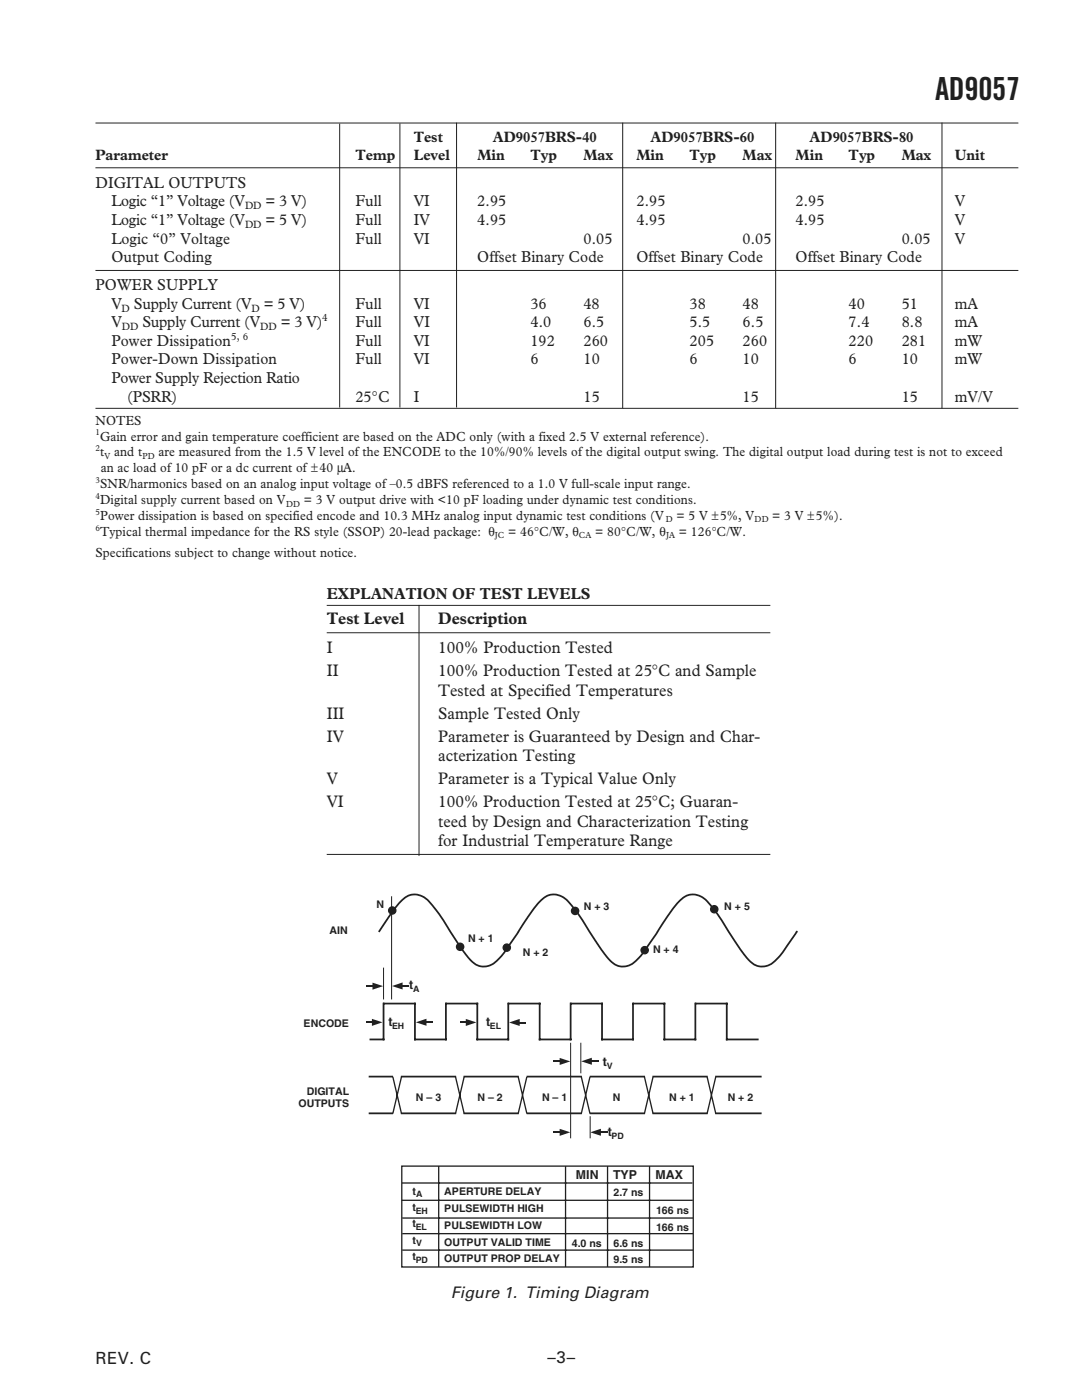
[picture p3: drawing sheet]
<svg xmlns="http://www.w3.org/2000/svg" width="216mm" height="279mm" viewBox="0 0 216 279" stroke-linecap="round" stroke-linejoin="round" font-family="sans-serif">
<defs><g id="words">
<text font-size="6.3" fill="#231f20" x="186.6" y="20">AD9057</text>
<g font-size="3.4" fill="#231f20">
<text x="65.2" y="124.6">Test Level</text>
<text x="87.4" y="124.6">Description</text>
<text x="65.2" y="130.4">I</text>
<text x="87.4" y="130.4">100% Production Tested</text>
<text x="65.2" y="135">II</text>
<text x="87.4" y="135">100% Production Tested at 25°C and Sample</text>
<text x="65.2" y="143.4">III</text>
<text x="87.4" y="143.4">Sample Tested Only</text>
<text x="87.4" y="138.9">Tested at Specified Temperatures</text>
<text x="65.2" y="148">IV</text>
<text x="87.4" y="148">Parameter is Guaranteed by Design and Char-</text>
<text x="87.4" y="151.9">acterization Testing</text>
<text x="65.2" y="156.5">V</text>
<text x="65.2" y="161.1">VI</text>
<text x="87.4" y="161.1">100% Production Tested at 25°C; Guaran-</text>
<text x="87.4" y="156.5">Parameter is a Typical Value Only</text>
<text x="87.4" y="165">teed by Design and Characterization Testing</text>
<text x="87.4" y="168.8">for Industrial Temperature Range</text>
<text x="19" y="272.1">REV. C</text>
<text x="109.2" y="272">–3–</text>
</g>
<g font-size="3.2" fill="#231f20">
<text x="19" y="37.5">DIGITAL OUTPUTS</text>
<text x="22.2" y="41.2">Logic “1” Voltage (V</text>
<text x="53" y="41.2">= 3 V)</text>
<text x="70.9" y="41.2">Full</text>
<text x="82.5" y="41.2">VI</text>
<text x="95.2" y="41.2">2.95</text>
<text x="127" y="41.2">2.95</text>
<text x="158.8" y="41.2">2.95</text>
<text x="190.5" y="41.2">V</text>
<text x="22.2" y="44.9">Logic “1” Voltage (V</text>
<text x="53" y="44.9">= 5 V)</text>
<text x="70.9" y="44.9">Full</text>
<text x="82.5" y="44.9">IV</text>
<text x="95.2" y="44.9">4.95</text>
<text x="127" y="44.9">4.95</text>
<text x="158.8" y="44.9">4.95</text>
<text x="190.5" y="44.9">V</text>
<text x="22.2" y="48.6">Logic “0” Voltage</text>
<text x="22.2" y="52.3">Output Coding</text>
<text x="70.9" y="48.6">Full</text>
<text x="82.6" y="48.6">VI</text>
<text x="95.2" y="52.3">Offset Binary Code</text>
<text x="116.4" y="48.6">0.05</text>
<text x="127" y="52.3">Offset Binary Code</text>
<text x="148.2" y="48.6">0.05</text>
<text x="158.7" y="52.3">Offset Binary Code</text>
<text x="179.9" y="48.6">0.05</text>
<text x="190.5" y="48.6">V</text>
<text x="19.1" y="57.9">POWER SUPPLY</text>
<text x="22.2" y="65.3">V</text>
<text x="22.2" y="61.6">V</text>
<text x="26.7" y="61.6">Supply Current (V</text>
<text x="28.4" y="65.3">Supply Current (V</text>
<text x="52.7" y="61.6">= 5 V)</text>
<text x="56" y="65.3">= 3 V)</text>
<text x="70.9" y="61.6">Full</text>
<text x="70.9" y="65.3">Full</text>
<text x="82.5" y="61.6">VI</text>
<text x="82.6" y="65.3">VI</text>
<text x="105.8" y="61.6">36</text>
<text x="105.8" y="65.3">4.0</text>
<text x="116.4" y="61.6">48</text>
<text x="116.4" y="65.3">6.5</text>
<text x="137.6" y="61.6">38</text>
<text x="137.6" y="65.3">5.5</text>
<text x="148.2" y="61.6">48</text>
<text x="148.2" y="65.3">6.5</text>
<text x="169.3" y="61.6">40</text>
<text x="169.3" y="65.3">7.4</text>
<text x="179.9" y="61.6">51</text>
<text x="179.9" y="65.3">8.8</text>
<text x="190.5" y="61.6">mA</text>
<text x="190.5" y="65.3">mA</text>
<text x="22.2" y="69">Power Dissipation</text>
<text x="70.9" y="69">Full</text>
<text x="82.5" y="69">VI</text>
<text x="105.8" y="69">192</text>
<text x="116.4" y="69">260</text>
<text x="137.6" y="69">205</text>
<text x="148.2" y="69">260</text>
<text x="169.3" y="69">220</text>
<text x="179.9" y="69">281</text>
<text x="190.5" y="69">mW</text>
<text x="22.2" y="72.7">Power-Down Dissipation</text>
<text x="22.2" y="76.5">Power Supply Rejection Ratio</text>
<text x="70.9" y="72.7">Full</text>
<text x="82.6" y="72.7">VI</text>
<text x="105.8" y="72.7">6</text>
<text x="116.4" y="72.7">10</text>
<text x="137.6" y="72.7">6</text>
<text x="148.2" y="72.7">10</text>
<text x="169.3" y="72.7">6</text>
<text x="179.9" y="72.7">10</text>
<text x="190.5" y="72.7">mW</text>
<text x="25.4" y="80.1">(PSRR)</text>
<text x="70.9" y="80.1">25°C</text>
<text x="82.6" y="80.1">I</text>
<text x="116.4" y="80.1">15</text>
<text x="148.2" y="80.1">15</text>
<text x="179.9" y="80.1">15</text>
<text x="190.5" y="80.1">mV/V</text>
<text x="65.2" y="119.5">EXPLANATION OF TEST LEVELS</text>
<text x="90" y="259.1">Figure 1. Timing Diagram</text>
</g>
<g font-size="3" fill="#231f20">
<text x="82.5" y="28.4">Test</text>
<text x="98.3" y="28.4">AD9057BRS-40</text>
<text x="129.8" y="28.4">AD9057BRS-60</text>
<text x="161.5" y="28.4">AD9057BRS-80</text>
<text x="19" y="31.8">Parameter</text>
<text x="70.9" y="31.8">Temp</text>
<text x="82.6" y="31.8">Level</text>
<text x="95.3" y="31.8">Min</text>
<text x="105.9" y="31.8">Typ</text>
<text x="116.4" y="31.8">Max</text>
<text x="127" y="31.8">Min</text>
<text x="137.6" y="31.8">Typ</text>
<text x="148.2" y="31.8">Max</text>
<text x="158.8" y="31.8">Min</text>
<text x="169.3" y="31.8">Typ</text>
<text x="179.9" y="31.8">Max</text>
<text x="190.5" y="31.8">Unit</text>
</g>
<g font-size="2.6" fill="#231f20">
<text x="19" y="84.8">NOTES</text>
<text x="20" y="87.9">Gain error and gain temperature coefficient are based on the ADC only (with a fixed 2.5 V external reference).</text>
<text x="20" y="91.1">t</text>
<text x="20.1" y="94.3">an ac load of 10 pF or a dc current of ±40 µA.</text>
<text x="22.7" y="91.1">and t</text>
<text x="31.6" y="91.1">are measured from the 1.5 V level of the ENCODE to the 10%/90% levels of the digital output swing. The digital output load during test is not to exceed</text>
<text x="20" y="97.5">SNR/harmonics based on an analog input voltage of –0.5 dBFS referenced to a 1.0 V full-scale input range.</text>
<text x="20" y="100.6">Digital supply current based on V</text>
<text x="60.6" y="100.6">= 3 V output drive with &lt;10 pF loading under dynamic test conditions.</text>
<text x="20" y="103.8">Power dissipation is based on specified encode and 10.3 MHz analog input dynamic test conditions (V</text>
<text x="20" y="107">Typical thermal impedance for the RS style (SSOP) 20-lead package: θ</text>
<text x="101.4" y="107">= 46°C/W, θ</text>
<text x="118.8" y="107">= 80°C/W, θ</text>
<text x="135" y="103.8">= 5 V ±5%, V</text>
<text x="135.4" y="107">= 126°C/W.</text>
<text x="154.1" y="103.8">= 3 V ±5%).</text>
<text x="19" y="111.2">Specifications subject to change without notice.</text>
</g>
<g font-size="2.5" fill="#231f20">
<text x="81.6" y="197.4">t</text>
<text x="77.5" y="204.9">t</text>
<text x="97" y="204.9">t</text>
<text x="120.3" y="212.8">t</text>
<text x="121.3" y="226.8">t</text>
<text x="114.9" y="235.4">MIN</text>
<text x="122.3" y="235.4">TYP</text>
<text x="130.8" y="235.4">MAX</text>
</g>
<g font-size="2.1" fill="#231f20">
<text x="48.9" y="41.7">DD</text>
<text x="48.9" y="45.4">DD</text>
<text x="24.3" y="62.2">D</text>
<text x="24.3" y="65.9">DD</text>
<text x="50.2" y="62.2">D</text>
<text x="51.9" y="65.9">DD</text>
<text x="64.3" y="64.1">4</text>
<text x="46.1" y="67.8">5, 6</text>
<text x="75.1" y="181.2">N</text>
<text x="116.5" y="181.7">N + 3</text>
<text x="144.5" y="181.6">N + 5</text>
<text x="65.8" y="186.3">AIN</text>
<text x="93.4" y="187.9">N + 1</text>
<text x="104.3" y="190.8">N + 2</text>
<text x="130.3" y="190.1">N + 4</text>
<text x="60.6" y="205">ENCODE</text>
<text x="59.6" y="220.9">OUTPUTS</text>
<text x="61.2" y="218.6">DIGITAL</text>
<text x="83" y="219.8">N – 3</text>
<text x="95.3" y="219.8">N – 2</text>
<text x="108.1" y="219.8">N – 1</text>
<text x="122.3" y="219.8">N</text>
<text x="133.5" y="219.8">N + 1</text>
<text x="145.2" y="219.8">N + 2</text>
<text x="82.3" y="238.5">t</text>
<text x="88.7" y="238.6">APERTURE DELAY</text>
<text x="122.4" y="238.7">2.7 ns</text>
<text x="82.3" y="241.7">t</text>
<text x="82.3" y="245">t</text>
<text x="88.7" y="241.9">PULSEWIDTH HIGH</text>
<text x="88.7" y="245.3">PULSEWIDTH LOW</text>
<text x="130.9" y="242.3">166 ns</text>
<text x="130.9" y="245.8">166 ns</text>
<text x="82.3" y="248.2">t</text>
<text x="82.3" y="251.5">t</text>
<text x="88.7" y="248.6">OUTPUT VALID TIME</text>
<text x="88.7" y="251.9">OUTPUT PROP DELAY</text>
<text x="114.1" y="248.8">4.0 ns</text>
<text x="122.4" y="248.8">6.6 ns</text>
<text x="122.4" y="252.2">9.5 ns</text>
</g>
<g font-size="1.8" fill="#231f20">
<text x="19" y="86.9">1</text>
<text x="19" y="90">2</text>
<text x="20.8" y="91.6">V</text>
<text x="28.4" y="91.6">PD</text>
<text x="19" y="96.4">3</text>
<text x="19" y="99.6">4</text>
<text x="57.1" y="101.1">DD</text>
<text x="19" y="102.7">5</text>
<text x="19" y="105.9">6</text>
<text x="98.8" y="107.4">JC</text>
<text x="115.5" y="107.4">CA</text>
<text x="132.8" y="104.3">D</text>
<text x="132.9" y="107.4">JA</text>
<text x="150.6" y="104.3">DD</text>
<text x="82.4" y="197.9">A</text>
<text x="78.2" y="205.4">EH</text>
<text x="97.7" y="205.4">EL</text>
<text x="121.1" y="213.3">V</text>
<text x="122" y="227.3">PD</text>
<text x="83" y="239">A</text>
<text x="82.9" y="242.2">EH</text>
<text x="82.9" y="245.5">EL</text>
<text x="82.9" y="252">PD</text>
<text x="83" y="248.7">V</text>
</g>
</g></defs>
<path d="M19 24.6h184.2M19 33.5h184.2M19 54h184.2M19 81.5h184.2" fill="none" stroke="#231f20" stroke-width=".2"/>
<circle cx="78.3" cy="181.7" r=".72" fill="#231f20"/>
<circle cx="78.3" cy="181.7" r=".72" fill="none" stroke="#231f20" stroke-width=".26"/>
<circle cx="114.8" cy="181.8" r=".72" fill="#231f20"/>
<circle cx="114.8" cy="181.8" r=".72" fill="none" stroke="#231f20" stroke-width=".26"/>
<circle cx="142.5" cy="181.5" r=".72" fill="#231f20"/>
<circle cx="142.5" cy="181.5" r=".72" fill="none" stroke="#231f20" stroke-width=".26"/>
<circle cx="128.6" cy="189.6" r=".72" fill="#231f20"/>
<circle cx="128.6" cy="189.6" r=".72" fill="none" stroke="#231f20" stroke-width=".26"/>
<circle cx="101.1" cy="189.1" r=".72" fill="#231f20"/>
<circle cx="101.1" cy="189.1" r=".72" fill="none" stroke="#231f20" stroke-width=".26"/>
<circle cx="91.8" cy="189" r=".72" fill="#231f20"/>
<g fill="none" stroke="#231f20" stroke-width=".26">
<path d="M78.4 215l1.7 7.1M80.1 215l-1.7 7.1M90.9 215l1.7 7.1M92.6 215l-1.7 7.1M103.4 215l1.7 7.1M105.1 215l-1.7 7.1M116 215l1.7 7.1M117.7 215l-1.7 7.1M128.6 215l1.7 7.1M130.3 215l-1.7 7.1M141.1 215l1.7 7.1M142.8 215l-1.7 7.1"/>
<path d="M80.2 232.7h58.1v20.2h-58.1zM80.2 236.1h58M80.2 239.5h58M87.5 232.7v20.2M112.8 232.7v20.2M121.2 232.7v20.2M129.6 232.7v20.2M80.3 243.1h58M80.3 249.5h58M80.3 246.2h58"/>
<circle cx="91.8" cy="189" r=".72"/>
</g>
<g fill="none" stroke="#231f20" stroke-width=".35">
<path d="M75.7 185.8a33.2 33.2 0 0 1 5.1-6.6 3.5 3.5 0 0 1 5.1 1 111.4 111.4 0 0 1 6.5 9.6l1 1.3a3.6 3.6 0 0 0 6 .3l1.3-1.4 2.8-4.1a35.1 35.1 0 0 1 4.8-6.5 3.5 3.5 0 0 1 5.3 .8 111.5 111.5 0 0 1 6.6 9.6l1 1.3a3.6 3.6 0 0 0 6 .3l1.3-1.4 2.7-4.1a35.1 35.1 0 0 1 4.9-6.5 3.5 3.5 0 0 1 5.3 .8 111.4 111.4 0 0 1 6.6 9.6l1 1.3a3.6 3.6 0 0 0 6 .3l1.2-1.4 2.8-4.1M73.7 214.9h4.5M76.5 200.3v7.1h-2.6M76.6 200.3h6.2v7.1h6.2v-7.1M80.2 214.9h10.6M89.1 200.3h6.1v7.1h6.2v-7.1M92.7 214.9h10.6M101.5 200.3h6.2v7.1h6.2v-7.1M105.3 214.9h10.6M113.9 200.3h6.2v7.1h6.2v-7.1M117.9 214.9h10.6M126.4 200.3h6.2v7.1h6.2v-7.1"/>
<path d="M130.4 214.9h10.6M138.8 200.3h6.2v7.1h6.2M142.9 214.9h8.9M73.7 222.2h4.5M80.2 222.2h10.6M92.7 222.2h10.6M105.3 222.2h10.6M117.9 222.2h10.6M130.4 222.2h10.6M142.9 222.2h8.9"/>
</g>
<path d="M78.1 179v20.4M76.5 193.2v6.2M113.9 208.2v18.9M115.9 208.2v5.9M117.8 222.9v4.2" fill="none" stroke="#231f20" stroke-width=".2"/>
<g fill="#231f20">
<path d="M80.2 196.7h1.4v.2h-1.4z"/>
<path d="M73.1 196.7h1.4v.2h-1.4z"/>
<path d="M73 203.9h1.4v.2h-1.4z"/>
<path d="M84.9 203.9h1.5v.3h-1.5z"/>
<path d="M91.8 203.9h1.3v.3h-1.3z"/>
<path d="M103.5 203.9h1.5v.3h-1.5z"/>
<path d="M117.9 211.7h1.5v.3h-1.5z"/>
<path d="M110.4 211.7h1.5v.2h-1.5z"/>
<path d="M119.7 225.9h1.5v.2h-1.5z"/>
<path d="M110.4 225.8h1.5v.3h-1.5z"/>
</g>
<g fill="#231f20">
<path d="M78.2 196.8l2.1-.7v1.4z"/>
<path d="M74.3 196.1l2.1 .7-2.1 .7z"/>
<path d="M74.2 203.3l2.1 .7-2.1 .7z"/>
<path d="M83 204l2.1-.7v1.4z"/>
<path d="M92.9 203.3l2.2 .7-2.2 .8z"/>
<path d="M101.6 204.1l2.1-.8v1.5z"/>
<path d="M116 211.8l2.1-.7v1.4z"/>
<path d="M111.7 211.1l2.1 .7-2.1 .7z"/>
<path d="M117.8 226l2.1-.7v1.4z"/>
<path d="M111.7 225.3l2.1 .7-2.1 .7z"/>
</g>
<path d="M67.8 24.7v56.6M79.8 24.6v56.7M91.1 24.5v56.8M124.2 24.5v57M154.8 24.5v57M188 24.5v57M65.2 120.8h88.5M65.2 126.3h88.5M83.6 120.7v50.1M65.2 170.5h88.5" fill="none" stroke="#231f20" stroke-width=".2"/>
<use href="#words"/>
</svg>
